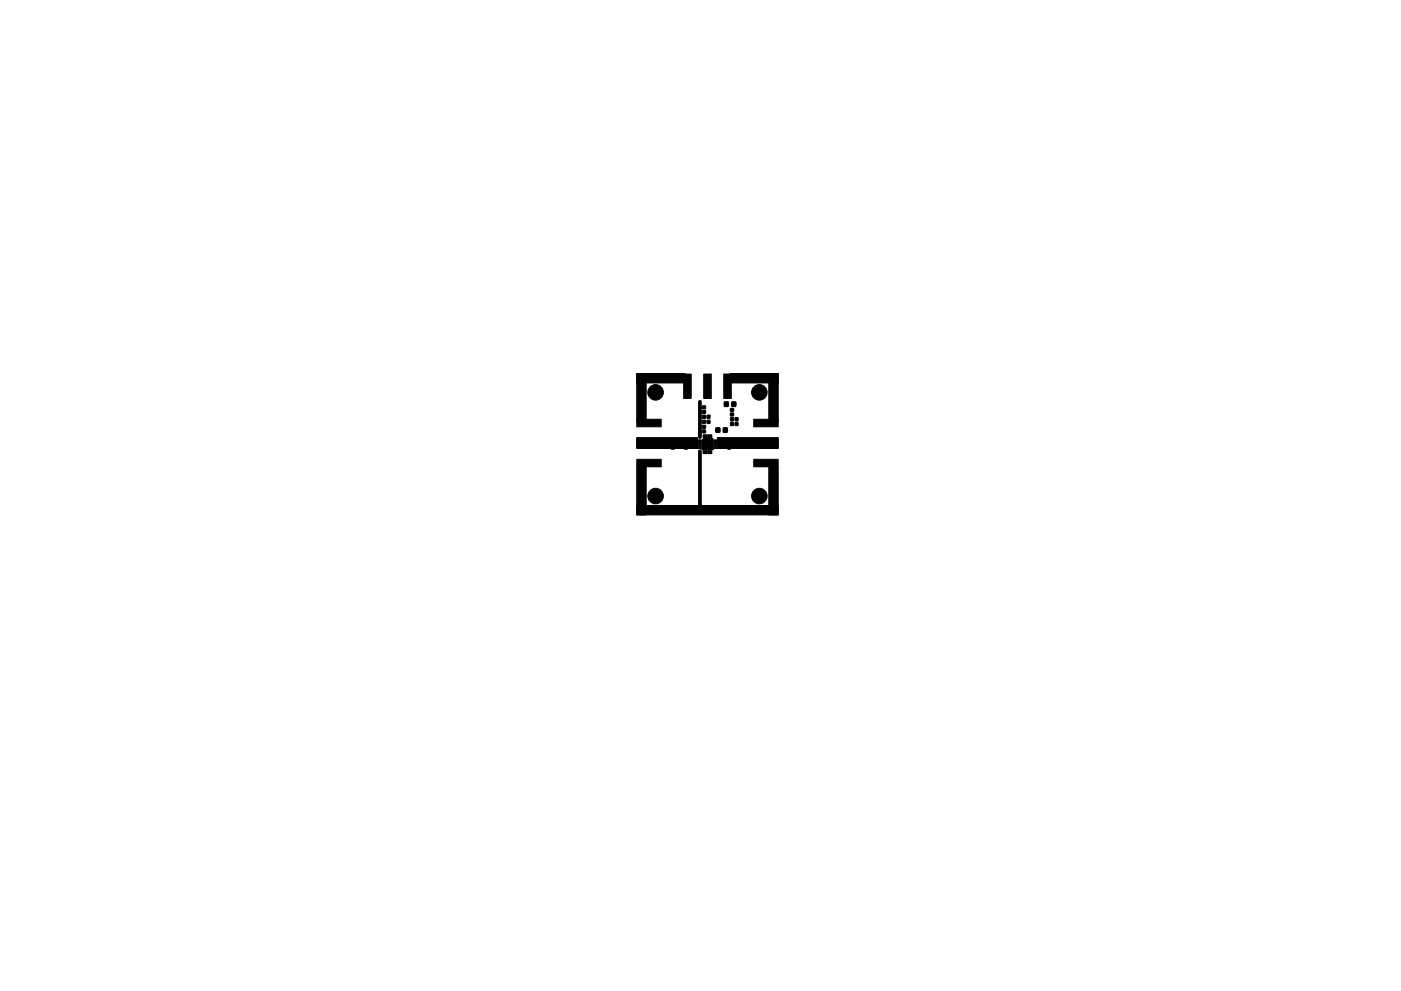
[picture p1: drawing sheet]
<svg xmlns="http://www.w3.org/2000/svg" width="297mm" height="210mm" viewBox="0 0 297 210" stroke-linecap="round" stroke-linejoin="round" font-family="sans-serif">
<path d="M148.4 85.2v7.5M148.4 95.7v12.1" fill="none" stroke="#000" stroke-width=".8"/>
<g fill="#000" stroke="#000" stroke-width=".21">
<path d="M145 79.4h1.5v5.1h-1.5zM149.2 79.4h1.6v5.1h-1.6zM153.5 79.4h1.5v5.1h-1.5zM135 79.2h2v10.3h-2zM135 93.2h5.2v1.6h-5.2zM135 97.5h5.2v1.5h-5.2zM135 89h5.2v1.5h-5.2zM142.3 93.7h.6v.6h-.6zM142.3 94.7h.6v.6h-.6zM143.3 93.7h.6l-.1 .6h-.6zM144.2 93.7h.6v.6h-.6zM135 79.2h10.2v2h-10.2z"/>
<path d="M145.1 94.7h.6v.6h-.6zM145.1 93.7h.6v.6h-.6zM146.1 93.7h.6l-.1 .6h-.6zM147 93.7h.6v.6h-.6zM135 92.8h12.9v.9l.5 .3-.5 .2v.9h-12.9zM148 93.3h.6v.3l-.5 .1zM148 93.8h.6v.3l-.5 .1zM148 94.3h.6v.3l-.5 .1zM148 94.8h.6v.3l-.5 .1zM149.1 95.6h.3v.6h-.3zM149.1 92.3h.3v.6l-.3-.1zM149 88.1h.5v.6h-.5z"/>
<path d="M149 89.2h.5v.6h-.5zM148.9 91.2h.7v.6h-.7zM148.9 90.3h.7v.5h-.7zM148.9 87.1h.7v.6h-.7zM148.9 86.1h.7v.6h-.7zM149.6 95.6h.3v.6h-.3zM149.6 92.3h.3v.6l-.3-.1zM150.1 95.6h.3v.6h-.3zM150.1 92.3h.3v.6l-.3-.1zM149.9 88.1h.6v.6h-.6zM149.9 89.2h.6v.6h-.6zM150.6 95.6h.3v.6h-.3z"/>
<path d="M150.6 92.3h.3v.6l-.3-.1zM149.1 93.1h2.1v2.3h-2.4v-2zM151.4 94.8h.5l.1 .3-.6 .1zM151.4 94.3h.5l.1 .3-.6 .1zM151.4 93.8h.5l.1 .3-.6 .1zM151.4 93.3h.5l.1 .3-.6 .1zM151.8 90.8h.8v.9h-.8zM152.4 93.7h.6v.6h-.6zM153.3 93.7h.6v.6h-.6zM153.4 90.8h.8v.9h-.9zM153.6 85.3h.8v.9h-.8zM154.3 93.7h.6v.6h-.6z"/>
<path d="M154.3 94.7h.6v.6h-.6zM154.9 89.6h.6v.7h-.6zM154.9 88.6h.6v.7h-.6zM154.9 87.6h.6v.6h-.6zM154.9 86.7h.6v.5l-.6 .1zM155.2 85.3h.8v.9h-.9zM155.9 89.6h.6v.7h-.6zM155.9 88.6h.6v.7h-.6zM157.5 93.7h.6v.6h-.6zM158.5 93.7h.6l-.1 .6h-.6zM159.8 97.5h5.2v1.5h-5.2zM159.8 89h5.2v1.5h-5.2z"/>
<path d="M159.8 93.2h5.2v1.6h-5.2zM152.1 92.8h12.9v2.3h-12.9v-.9l-.4-.2 .4-.3zM154.8 79.2h10.2v2h-10.2zM163 79.2h2v10.3h-2zM135 99h2v10.2h-2zM135 107.2h30v2h-30zM163 99h2v10.2h-2z"/>
<circle cx="139" cy="83.2" r="1.65"/>
<circle cx="161" cy="83.2" r="1.65"/>
<circle cx="139" cy="105.2" r="1.65"/>
<circle cx="161" cy="105.2" r="1.65"/>
</g>
</svg>
